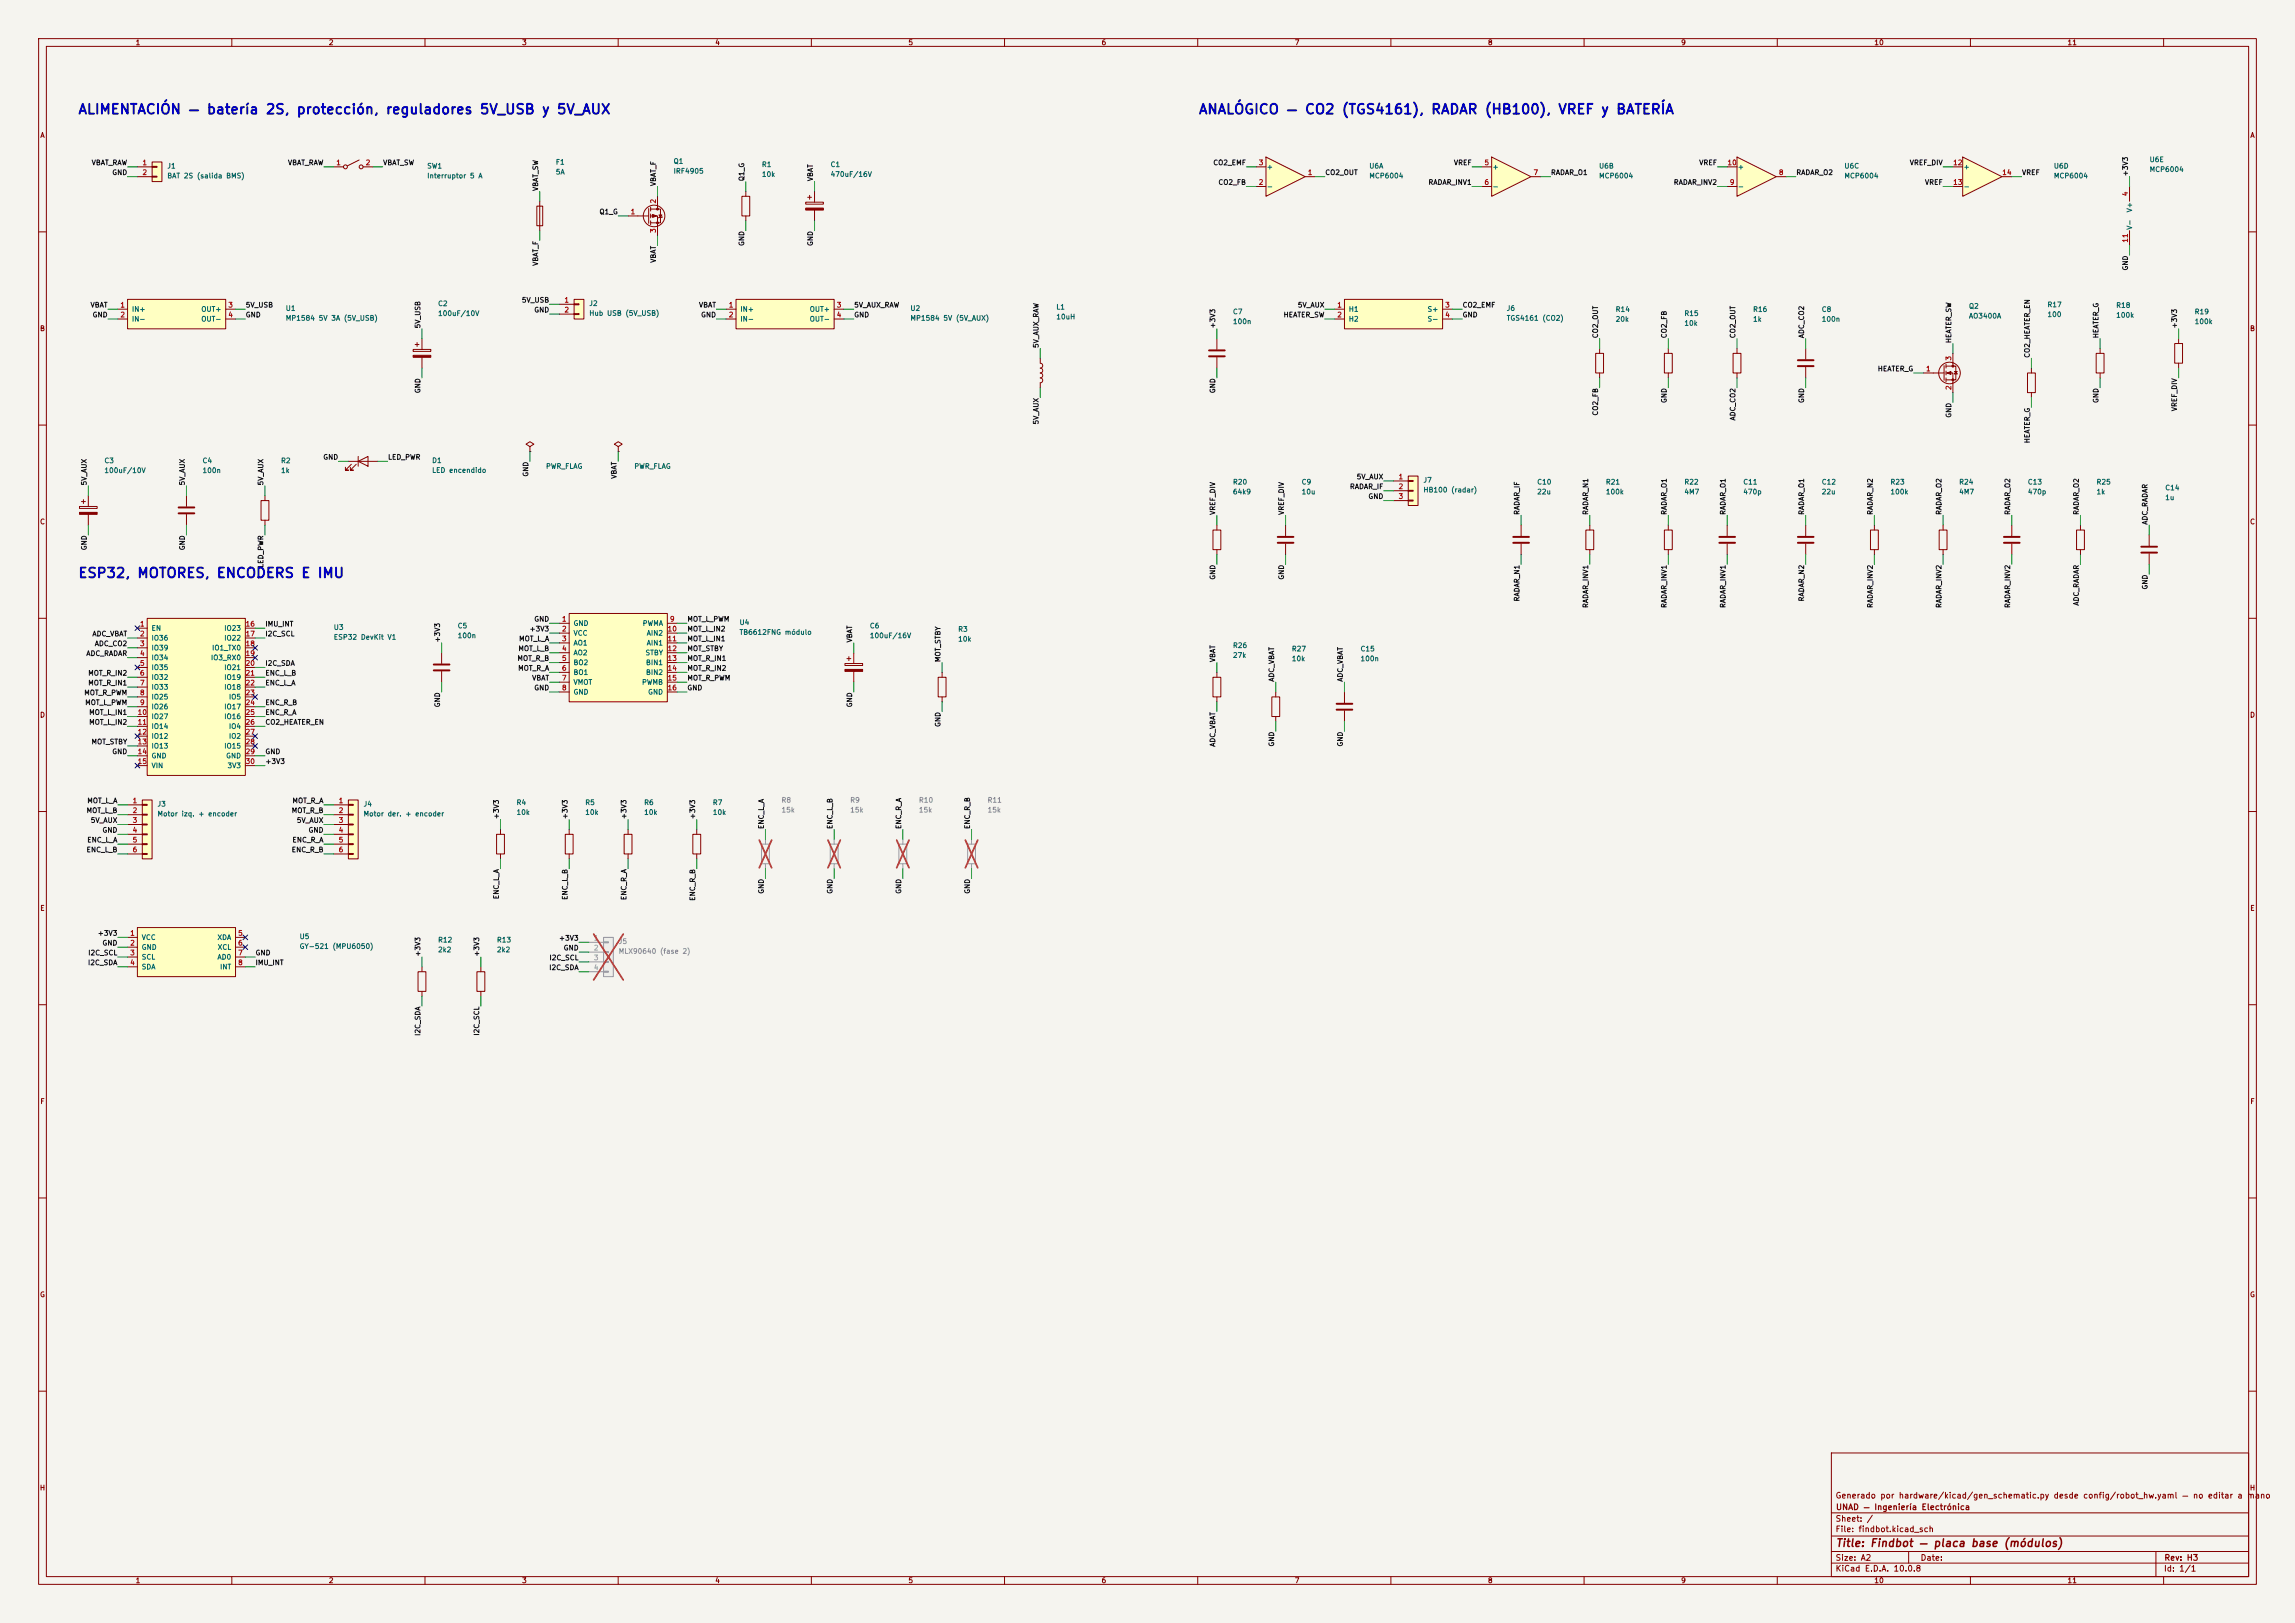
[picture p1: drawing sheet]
<svg xmlns="http://www.w3.org/2000/svg" width="594mm" height="420mm" viewBox="0 0 594 420" stroke-linecap="round" stroke-linejoin="round" font-family="sans-serif">
<defs><g id="words">
<g font-size="2.5" fill="#0000c2">
<text x="20.1" y="30.2">ALIMENTACIÓN — batería 2S, protección, reguladores 5V_USB y 5V_AUX</text>
<text x="310.1" y="30.2">ANALÓGICO — CO2 (TGS4161), RADAR (HB100), VREF y BATERÍA</text>
<text x="20.1" y="150.2">ESP32, MOTORES, ENCODERS E IMU</text>
</g>
<text font-size="2" fill="#840000" x="475" y="400.8">Title: Findbot — placa base (módulos)</text>
<g font-size="1.5" fill="#840000">
<text x="475" y="388.1">Generado por hardware/kicad/gen_schematic.py desde config/robot_hw.yaml — no editar a mano</text>
<text x="475" y="394.1">Sheet: /</text>
<text x="475.1" y="391.1">UNAD — Ingeniería Electrónica</text>
<text x="475" y="396.8">File: findbot.kicad_sch</text>
<text x="475" y="407">KiCad E.D.A. 10.0.8</text>
<text x="475" y="404.2">Size: A2</text>
<text x="497" y="404.2">Date:</text>
<text x="560" y="407">Id: 1/1</text>
<text x="560.1" y="404.2">Rev: H3</text>
</g>
<g font-size="1.3" fill="#840000">
<text x="35" y="12">1</text>
<text x="85" y="12">2</text>
<text x="135" y="12">3</text>
<text x="185" y="12">4</text>
<text x="235" y="12">5</text>
<text x="285" y="12">6</text>
<text x="335" y="12">7</text>
<text x="385" y="12">8</text>
<text x="435" y="12">9</text>
<text x="485" y="12">10</text>
<text x="535" y="12">11</text>
<text x="10.3" y="36">A</text>
<text x="582.3" y="36">A</text>
<text x="10.2" y="86">B</text>
<text x="582.2" y="86">B</text>
<text x="10.2" y="136">C</text>
<text x="582.2" y="136">C</text>
<text x="10.2" y="186">D</text>
<text x="582.2" y="186">D</text>
<text x="10.3" y="236">E</text>
<text x="582.3" y="236">E</text>
<text x="10.3" y="286">F</text>
<text x="582.3" y="286">F</text>
<text x="10.2" y="336">G</text>
<text x="582.2" y="336">G</text>
<text x="10.2" y="386">H</text>
<text x="582.2" y="386">H</text>
<text x="35" y="410">1</text>
<text x="85" y="410">2</text>
<text x="135" y="410">3</text>
<text x="185" y="410">4</text>
<text x="235" y="410">5</text>
<text x="285" y="410">6</text>
<text x="335" y="410">7</text>
<text x="385" y="410">8</text>
<text x="435" y="410">9</text>
<text x="485" y="410">10</text>
<text x="535" y="410">11</text>
</g>
<g font-size="1.3" fill="#0f0f0f">
<text x="23.6" y="43.1">VBAT_RAW</text>
<text x="28.9" y="45.6">GND</text>
<text x="74.4" y="43.1">VBAT_RAW</text>
<text x="99" y="43.1">VBAT_SW</text>
<text x="192.9" y="47" transform="rotate(-90 192.9 47)">Q1_G</text>
<text x="210.7" y="47" transform="rotate(-90 210.7 47)">VBAT</text>
<text x="313.9" y="43.1">CO2_EMF</text>
<text x="342.9" y="45.6">CO2_OUT</text>
<text x="376.2" y="43.1">VREF</text>
<text x="401.3" y="45.6">RADAR_O1</text>
<text x="439.7" y="43.1">VREF</text>
<text x="464.8" y="45.6">RADAR_O2</text>
<text x="494.2" y="43.1">VREF_DIV</text>
<text x="523.2" y="45.6">VREF</text>
<text x="551.1" y="45.7" transform="rotate(-90 551.1 45.7)">+3V3</text>
<text x="139.6" y="49.6" transform="rotate(-90 139.6 49.6)">VBAT_SW</text>
<text x="170.1" y="48.3" transform="rotate(-90 170.1 48.3)">VBAT_F</text>
<text x="315.2" y="48.1">CO2_FB</text>
<text x="369.6" y="48.1">RADAR_INV1</text>
<text x="433.1" y="48.1">RADAR_INV2</text>
<text x="498.1" y="48.1">VREF</text>
<text x="155" y="55.8">Q1_G</text>
<text x="192.9" y="63.8" transform="rotate(-90 192.9 63.8)">GND</text>
<text x="210.7" y="63.8" transform="rotate(-90 210.7 63.8)">GND</text>
<text x="139.6" y="68.9" transform="rotate(-90 139.6 68.9)">VBAT_F</text>
<text x="170.1" y="68.1" transform="rotate(-90 170.1 68.1)">VBAT</text>
<text x="551.1" y="70.1" transform="rotate(-90 551.1 70.1)">GND</text>
<text x="23.3" y="79.9">VBAT</text>
<text x="23.8" y="82.4">GND</text>
<text x="63.5" y="82.4">GND</text>
<text x="63.5" y="79.9">5V_USB</text>
<text x="134.9" y="78.6">5V_USB</text>
<text x="138.1" y="81.2">GND</text>
<text x="180.8" y="79.9">VBAT</text>
<text x="181.3" y="82.4">GND</text>
<text x="221" y="82.4">GND</text>
<text x="221" y="79.9">5V_AUX_RAW</text>
<text x="332.1" y="82.4">HEATER_SW</text>
<text x="335.8" y="79.9">5V_AUX</text>
<text x="378.4" y="82.4">GND</text>
<text x="378.4" y="79.9">CO2_EMF</text>
<text x="109.1" y="85.1" transform="rotate(-90 109.1 85.1)">5V_USB</text>
<text x="314.8" y="85.1" transform="rotate(-90 314.8 85.1)">+3V3</text>
<text x="413.9" y="87.7" transform="rotate(-90 413.9 87.7)">CO2_OUT</text>
<text x="431.7" y="87.7" transform="rotate(-90 431.7 87.7)">CO2_FB</text>
<text x="449.5" y="87.7" transform="rotate(-90 449.5 87.7)">CO2_OUT</text>
<text x="467.2" y="87.7" transform="rotate(-90 467.2 87.7)">ADC_CO2</text>
<text x="505.3" y="88.9" transform="rotate(-90 505.3 88.9)">HEATER_SW</text>
<text x="543.4" y="87.7" transform="rotate(-90 543.4 87.7)">HEATER_G</text>
<text x="563.8" y="85.1" transform="rotate(-90 563.8 85.1)">+3V3</text>
<text x="269.1" y="90.2" transform="rotate(-90 269.1 90.2)">5V_AUX_RAW</text>
<text x="525.7" y="92.7" transform="rotate(-90 525.7 92.7)">CO2_HEATER_EN</text>
<text x="109.1" y="101.9" transform="rotate(-90 109.1 101.9)">GND</text>
<text x="314.8" y="101.9" transform="rotate(-90 314.8 101.9)">GND</text>
<text x="485.9" y="96.4">HEATER_G</text>
<text x="413.9" y="107.7" transform="rotate(-90 413.9 107.7)">CO2_FB</text>
<text x="431.7" y="104.4" transform="rotate(-90 431.7 104.4)">GND</text>
<text x="467.2" y="104.4" transform="rotate(-90 467.2 104.4)">GND</text>
<text x="543.4" y="104.4" transform="rotate(-90 543.4 104.4)">GND</text>
<text x="563.8" y="106.5" transform="rotate(-90 563.8 106.5)">VREF_DIV</text>
<text x="269.1" y="110" transform="rotate(-90 269.1 110)">5V_AUX</text>
<text x="449.5" y="109" transform="rotate(-90 449.5 109)">ADC_CO2</text>
<text x="505.3" y="108.2" transform="rotate(-90 505.3 108.2)">GND</text>
<text x="83.5" y="119.3">GND</text>
<text x="100.3" y="119.3">LED_PWR</text>
<text x="525.7" y="114.8" transform="rotate(-90 525.7 114.8)">HEATER_G</text>
<text x="22.7" y="125.8" transform="rotate(-90 22.7 125.8)">5V_AUX</text>
<text x="48.1" y="125.8" transform="rotate(-90 48.1 125.8)">5V_AUX</text>
<text x="68.5" y="125.8" transform="rotate(-90 68.5 125.8)">5V_AUX</text>
<text x="137" y="123.5" transform="rotate(-90 137 123.5)">GND</text>
<text x="159.9" y="124" transform="rotate(-90 159.9 124)">VBAT</text>
<text x="351" y="124.3">5V_AUX</text>
<text x="349.3" y="126.9">RADAR_IF</text>
<text x="354" y="129.4">GND</text>
<text x="314.8" y="133.4" transform="rotate(-90 314.8 133.4)">VREF_DIV</text>
<text x="332.6" y="133.4" transform="rotate(-90 332.6 133.4)">VREF_DIV</text>
<text x="393.6" y="133.4" transform="rotate(-90 393.6 133.4)">RADAR_IF</text>
<text x="411.4" y="133.4" transform="rotate(-90 411.4 133.4)">RADAR_N1</text>
<text x="431.7" y="133.4" transform="rotate(-90 431.7 133.4)">RADAR_O1</text>
<text x="446.9" y="133.4" transform="rotate(-90 446.9 133.4)">RADAR_O1</text>
<text x="467.2" y="133.4" transform="rotate(-90 467.2 133.4)">RADAR_O1</text>
<text x="485" y="133.4" transform="rotate(-90 485 133.4)">RADAR_N2</text>
<text x="502.8" y="133.4" transform="rotate(-90 502.8 133.4)">RADAR_O2</text>
<text x="520.6" y="133.4" transform="rotate(-90 520.6 133.4)">RADAR_O2</text>
<text x="538.4" y="133.4" transform="rotate(-90 538.4 133.4)">RADAR_O2</text>
<text x="556.1" y="135.9" transform="rotate(-90 556.1 135.9)">ADC_RADAR</text>
<text x="22.7" y="142.5" transform="rotate(-90 22.7 142.5)">GND</text>
<text x="48.1" y="142.5" transform="rotate(-90 48.1 142.5)">GND</text>
<text x="68.5" y="147.1" transform="rotate(-90 68.5 147.1)">LED_PWR</text>
<text x="314.8" y="150.1" transform="rotate(-90 314.8 150.1)">GND</text>
<text x="332.6" y="150.1" transform="rotate(-90 332.6 150.1)">GND</text>
<text x="393.6" y="155.8" transform="rotate(-90 393.6 155.8)">RADAR_N1</text>
<text x="467.2" y="155.8" transform="rotate(-90 467.2 155.8)">RADAR_N2</text>
<text x="556.1" y="152.7" transform="rotate(-90 556.1 152.7)">GND</text>
<text x="138.1" y="161.2">GND</text>
<text x="177.8" y="161.2">MOT_L_PWM</text>
<text x="411.4" y="157.5" transform="rotate(-90 411.4 157.5)">RADAR_INV1</text>
<text x="431.7" y="157.5" transform="rotate(-90 431.7 157.5)">RADAR_INV1</text>
<text x="446.9" y="157.5" transform="rotate(-90 446.9 157.5)">RADAR_INV1</text>
<text x="485" y="157.5" transform="rotate(-90 485 157.5)">RADAR_INV2</text>
<text x="502.8" y="157.5" transform="rotate(-90 502.8 157.5)">RADAR_INV2</text>
<text x="520.6" y="157.5" transform="rotate(-90 520.6 157.5)">RADAR_INV2</text>
<text x="538.4" y="156.9" transform="rotate(-90 538.4 156.9)">ADC_RADAR</text>
<text x="23.8" y="165">ADC_VBAT</text>
<text x="24.4" y="167.5">ADC_CO2</text>
<text x="68.6" y="162.4">IMU_INT</text>
<text x="68.6" y="165">I2C_SCL</text>
<text x="114.2" y="166.4" transform="rotate(-90 114.2 166.4)">+3V3</text>
<text x="134.2" y="166.2">MOT_L_A</text>
<text x="136.9" y="163.7">+3V3</text>
<text x="177.8" y="163.7">MOT_L_IN2</text>
<text x="177.8" y="166.2">MOT_L_IN1</text>
<text x="220.9" y="166.4" transform="rotate(-90 220.9 166.4)">VBAT</text>
<text x="22.2" y="170.1">ADC_RADAR</text>
<text x="68.6" y="172.6">I2C_SDA</text>
<text x="133.8" y="171.3">MOT_R_B</text>
<text x="134" y="173.9">MOT_R_A</text>
<text x="134" y="168.8">MOT_L_B</text>
<text x="177.8" y="173.9">MOT_R_IN2</text>
<text x="177.8" y="168.8">MOT_STBY</text>
<text x="177.8" y="171.3">MOT_R_IN1</text>
<text x="243.7" y="171.5" transform="rotate(-90 243.7 171.5)">MOT_STBY</text>
<text x="314.8" y="171.5" transform="rotate(-90 314.8 171.5)">VBAT</text>
<text x="22.7" y="175.1">MOT_R_IN2</text>
<text x="22.7" y="177.7">MOT_R_IN1</text>
<text x="68.6" y="175.1">ENC_L_B</text>
<text x="68.6" y="177.7">ENC_L_A</text>
<text x="137.6" y="176.4">VBAT</text>
<text x="138.1" y="178.9">GND</text>
<text x="177.8" y="176.4">MOT_R_PWM</text>
<text x="177.8" y="178.9">GND</text>
<text x="330.1" y="176.6" transform="rotate(-90 330.1 176.6)">ADC_VBAT</text>
<text x="347.9" y="176.6" transform="rotate(-90 347.9 176.6)">ADC_VBAT</text>
<text x="21.7" y="180.2">MOT_R_PWM</text>
<text x="21.9" y="182.8">MOT_L_PWM</text>
<text x="22.9" y="185.3">MOT_L_IN1</text>
<text x="68.6" y="185.3">ENC_R_A</text>
<text x="68.6" y="182.8">ENC_R_B</text>
<text x="114.2" y="183.2" transform="rotate(-90 114.2 183.2)">GND</text>
<text x="220.9" y="183.2" transform="rotate(-90 220.9 183.2)">GND</text>
<text x="22.9" y="187.8">MOT_L_IN2</text>
<text x="68.6" y="187.8">CO2_HEATER_EN</text>
<text x="243.7" y="188.2" transform="rotate(-90 243.7 188.2)">GND</text>
<text x="23.5" y="192.9">MOT_STBY</text>
<text x="28.9" y="195.5">GND</text>
<text x="68.6" y="195.5">GND</text>
<text x="68.6" y="198">+3V3</text>
<text x="314.8" y="193.4" transform="rotate(-90 314.8 193.4)">ADC_VBAT</text>
<text x="330.1" y="193.3" transform="rotate(-90 330.1 193.3)">GND</text>
<text x="347.9" y="193.3" transform="rotate(-90 347.9 193.3)">GND</text>
<text x="22.5" y="208.2">MOT_L_A</text>
<text x="75.5" y="208.2">MOT_R_A</text>
<text x="22.3" y="210.7">MOT_L_B</text>
<text x="23.4" y="213.2">5V_AUX</text>
<text x="26.4" y="215.8">GND</text>
<text x="75.4" y="210.7">MOT_R_B</text>
<text x="76.7" y="213.2">5V_AUX</text>
<text x="79.7" y="215.8">GND</text>
<text x="129.4" y="212.1" transform="rotate(-90 129.4 212.1)">+3V3</text>
<text x="147.2" y="212.1" transform="rotate(-90 147.2 212.1)">+3V3</text>
<text x="162.4" y="212.1" transform="rotate(-90 162.4 212.1)">+3V3</text>
<text x="180.2" y="212.1" transform="rotate(-90 180.2 212.1)">+3V3</text>
<text x="198" y="214.7" transform="rotate(-90 198 214.7)">ENC_L_A</text>
<text x="215.8" y="214.7" transform="rotate(-90 215.8 214.7)">ENC_L_B</text>
<text x="233.6" y="214.7" transform="rotate(-90 233.6 214.7)">ENC_R_A</text>
<text x="251.3" y="214.7" transform="rotate(-90 251.3 214.7)">ENC_R_B</text>
<text x="22.3" y="220.9">ENC_L_B</text>
<text x="22.5" y="218.3">ENC_L_A</text>
<text x="75.4" y="220.9">ENC_R_B</text>
<text x="75.5" y="218.3">ENC_R_A</text>
<text x="129.4" y="232.8" transform="rotate(-90 129.4 232.8)">ENC_L_A</text>
<text x="147.2" y="233" transform="rotate(-90 147.2 233)">ENC_L_B</text>
<text x="162.4" y="233.1" transform="rotate(-90 162.4 233.1)">ENC_R_A</text>
<text x="180.2" y="233.2" transform="rotate(-90 180.2 233.2)">ENC_R_B</text>
<text x="198" y="231.4" transform="rotate(-90 198 231.4)">GND</text>
<text x="215.8" y="231.4" transform="rotate(-90 215.8 231.4)">GND</text>
<text x="233.6" y="231.4" transform="rotate(-90 233.6 231.4)">GND</text>
<text x="251.3" y="231.4" transform="rotate(-90 251.3 231.4)">GND</text>
<text x="25.2" y="242.4">+3V3</text>
<text x="26.4" y="245">GND</text>
<text x="144.6" y="243.7">+3V3</text>
<text x="22.6" y="250.1">I2C_SDA</text>
<text x="22.7" y="247.5">I2C_SCL</text>
<text x="66" y="247.5">GND</text>
<text x="66" y="250.1">IMU_INT</text>
<text x="109.1" y="247.7" transform="rotate(-90 109.1 247.7)">+3V3</text>
<text x="124.3" y="247.7" transform="rotate(-90 124.3 247.7)">+3V3</text>
<text x="142" y="251.3">I2C_SDA</text>
<text x="142.1" y="248.8">I2C_SCL</text>
<text x="145.8" y="246.3">GND</text>
<text x="109.1" y="268.2" transform="rotate(-90 109.1 268.2)">I2C_SDA</text>
<text x="124.3" y="268.1" transform="rotate(-90 124.3 268.1)">I2C_SCL</text>
</g>
<g font-size="1.3" fill="#a90000">
<text x="36.7" y="43">1</text>
<text x="36.7" y="45.6">2</text>
<text x="86.9" y="43">1</text>
<text x="94.5" y="43">2</text>
<text x="325.7" y="43">3</text>
<text x="338.4" y="45.6">1</text>
<text x="384.1" y="43">5</text>
<text x="396.8" y="45.6">7</text>
<text x="447" y="43">10</text>
<text x="460.3" y="45.6">8</text>
<text x="505.4" y="43">12</text>
<text x="518.1" y="45.6">14</text>
<text x="170" y="52.8" transform="rotate(-90 170 52.8)">2</text>
<text x="325.7" y="48.1">2</text>
<text x="384.1" y="48.1">6</text>
<text x="447.6" y="48.1">9</text>
<text x="505.4" y="48.1">13</text>
<text x="551" y="50.9" transform="rotate(-90 551 50.9)">4</text>
<text x="163.1" y="55.7">1</text>
<text x="170" y="60.4" transform="rotate(-90 170 60.4)">3</text>
<text x="551" y="62.9" transform="rotate(-90 551 62.9)">11</text>
<text x="31" y="79.9">1</text>
<text x="31" y="82.4">2</text>
<text x="59" y="79.9">3</text>
<text x="59" y="82.4">4</text>
<text x="146" y="78.6">1</text>
<text x="146" y="81.1">2</text>
<text x="188.5" y="79.9">1</text>
<text x="188.5" y="82.4">2</text>
<text x="216.4" y="79.9">3</text>
<text x="216.4" y="82.4">4</text>
<text x="346" y="79.9">1</text>
<text x="346" y="82.4">2</text>
<text x="373.9" y="79.9">3</text>
<text x="373.9" y="82.4">4</text>
<text x="505.3" y="93.4" transform="rotate(-90 505.3 93.4)">3</text>
<text x="498.4" y="96.4">1</text>
<text x="505.3" y="101.1" transform="rotate(-90 505.3 101.1)">2</text>
<text x="361.9" y="124.3">1</text>
<text x="361.9" y="126.9">2</text>
<text x="361.9" y="129.4">3</text>
<text x="145.3" y="161.2">1</text>
<text x="173.3" y="161.2">9</text>
<text x="36.1" y="162.4">1</text>
<text x="36.1" y="165">2</text>
<text x="36.1" y="167.5">3</text>
<text x="63.4" y="162.4">16</text>
<text x="63.4" y="165">17</text>
<text x="63.4" y="167.5">18</text>
<text x="145.3" y="163.7">2</text>
<text x="145.3" y="166.2">3</text>
<text x="172.7" y="163.7">10</text>
<text x="172.7" y="166.2">11</text>
<text x="36.1" y="170">4</text>
<text x="36.1" y="172.6">5</text>
<text x="63.4" y="170">19</text>
<text x="63.4" y="172.6">20</text>
<text x="145.3" y="168.8">4</text>
<text x="145.3" y="171.3">5</text>
<text x="145.3" y="173.9">6</text>
<text x="172.7" y="168.8">12</text>
<text x="172.7" y="171.3">13</text>
<text x="172.7" y="173.9">14</text>
<text x="36.1" y="175.1">6</text>
<text x="36.1" y="177.7">7</text>
<text x="63.4" y="175.1">21</text>
<text x="63.4" y="177.7">22</text>
<text x="145.3" y="176.4">7</text>
<text x="145.3" y="178.9">8</text>
<text x="172.7" y="176.4">15</text>
<text x="172.7" y="178.9">16</text>
<text x="35.5" y="185.3">10</text>
<text x="36.1" y="180.2">8</text>
<text x="36.1" y="182.7">9</text>
<text x="63.4" y="180.2">23</text>
<text x="63.4" y="182.7">24</text>
<text x="63.4" y="185.3">25</text>
<text x="35.5" y="187.8">11</text>
<text x="35.5" y="190.4">12</text>
<text x="63.4" y="187.8">26</text>
<text x="63.4" y="190.4">27</text>
<text x="35.5" y="192.9">13</text>
<text x="35.5" y="195.4">14</text>
<text x="35.5" y="198">15</text>
<text x="63.4" y="192.9">28</text>
<text x="63.4" y="195.4">29</text>
<text x="63.4" y="198">30</text>
<text x="34.2" y="208.1">1</text>
<text x="87.5" y="208.1">1</text>
<text x="34.2" y="210.7">2</text>
<text x="34.2" y="213.2">3</text>
<text x="34.2" y="215.8">4</text>
<text x="87.5" y="210.7">2</text>
<text x="87.5" y="213.2">3</text>
<text x="87.5" y="215.8">4</text>
<text x="34.2" y="218.3">5</text>
<text x="34.2" y="220.8">6</text>
<text x="87.5" y="218.3">5</text>
<text x="87.5" y="220.8">6</text>
<text x="33.6" y="242.4">1</text>
<text x="33.6" y="245">2</text>
<text x="61.5" y="242.4">5</text>
<text x="61.5" y="245">6</text>
<text x="33.6" y="247.5">3</text>
<text x="33.6" y="250.1">4</text>
<text x="61.5" y="247.5">7</text>
<text x="61.5" y="250.1">8</text>
</g>
<g font-size="1.3" fill="#006464">
<text x="43.2" y="43.9">J1</text>
<text x="43.2" y="46.5">BAT 2S (salida BMS)</text>
<text x="110.4" y="43.9">SW1</text>
<text x="110.4" y="46.5">Interruptor 5 A</text>
<text x="143.7" y="42.9">F1</text>
<text x="143.7" y="45.5">5A</text>
<text x="174.2" y="42.7">Q1</text>
<text x="174.2" y="45.2">IRF4905</text>
<text x="197.1" y="43.5">R1</text>
<text x="197.1" y="46.1">10k</text>
<text x="214.8" y="43.5">C1</text>
<text x="214.8" y="46.1">470uF/16V</text>
<text x="327.8" y="44.1">+</text>
<text x="354.3" y="43.9">U6A</text>
<text x="354.3" y="46.5">MCP6004</text>
<text x="386.2" y="44.1">+</text>
<text x="413.7" y="43.9">U6B</text>
<text x="413.7" y="46.5">MCP6004</text>
<text x="449.7" y="44.1">+</text>
<text x="477.2" y="43.9">U6C</text>
<text x="477.2" y="46.5">MCP6004</text>
<text x="508.1" y="44.1">+</text>
<text x="531.5" y="43.9">U6D</text>
<text x="531.5" y="46.5">MCP6004</text>
<text x="556.2" y="42.3">U6E</text>
<text x="556.2" y="44.8">MCP6004</text>
<text x="327.8" y="49.2">-</text>
<text x="386.2" y="49.2">-</text>
<text x="449.7" y="49.2">-</text>
<text x="508.1" y="49.2">-</text>
<text x="552.1" y="59.6" transform="rotate(-90 552.1 59.6)">V-</text>
<text x="552.1" y="55.1" transform="rotate(-90 552.1 55.1)">V+</text>
<text x="34" y="81">IN+</text>
<text x="34" y="83.5">IN-</text>
<text x="52" y="81">OUT+</text>
<text x="52" y="83.5">OUT-</text>
<text x="73.8" y="80.7">U1</text>
<text x="73.8" y="83.3">MP1584 5V 3A (5V_USB)</text>
<text x="113.2" y="79.5">C2</text>
<text x="113.2" y="82.1">100uF/10V</text>
<text x="152.4" y="79.5">J2</text>
<text x="152.4" y="82">Hub USB (5V_USB)</text>
<text x="191.5" y="81">IN+</text>
<text x="191.5" y="83.5">IN-</text>
<text x="209.5" y="81">OUT+</text>
<text x="209.5" y="83.5">OUT-</text>
<text x="235.5" y="80.7">U2</text>
<text x="235.5" y="83.3">MP1584 5V (5V_AUX)</text>
<text x="273.3" y="80.4">L1</text>
<text x="273.3" y="82.9">10uH</text>
<text x="319" y="81.6">C7</text>
<text x="349" y="81">H1</text>
<text x="349" y="83.5">H2</text>
<text x="369.4" y="81">S+</text>
<text x="369.4" y="83.5">S-</text>
<text x="389.8" y="80.7">J6</text>
<text x="389.8" y="83.3">TGS4161 (CO2)</text>
<text x="418" y="81">R14</text>
<text x="418" y="83.6">20k</text>
<text x="435.8" y="82.1">R15</text>
<text x="453.6" y="81">R16</text>
<text x="453.6" y="83.6">1k</text>
<text x="471.4" y="81">C8</text>
<text x="471.4" y="83.6">100n</text>
<text x="509.5" y="80.2">Q2</text>
<text x="509.5" y="82.7">AO3400A</text>
<text x="529.8" y="79.8">R17</text>
<text x="529.8" y="82.3">100</text>
<text x="547.6" y="80">R18</text>
<text x="547.6" y="82.5">100k</text>
<text x="567.9" y="81.6">R19</text>
<text x="319" y="84.2">100n</text>
<text x="435.8" y="84.6">10k</text>
<text x="567.9" y="84.2">100k</text>
<text x="26.9" y="120.2">C3</text>
<text x="26.9" y="122.7">100uF/10V</text>
<text x="52.3" y="120.2">C4</text>
<text x="52.3" y="122.7">100n</text>
<text x="72.6" y="120.2">R2</text>
<text x="72.6" y="122.7">1k</text>
<text x="111.7" y="120.1">D1</text>
<text x="111.7" y="122.7">LED encendido</text>
<text x="141.2" y="121.6">PWR_FLAG</text>
<text x="164" y="121.6">PWR_FLAG</text>
<text x="319" y="125.7">R20</text>
<text x="336.8" y="125.7">C9</text>
<text x="368.3" y="125.2">J7</text>
<text x="397.7" y="125.7">C10</text>
<text x="415.5" y="125.7">R21</text>
<text x="435.8" y="125.7">R22</text>
<text x="451.1" y="125.7">C11</text>
<text x="471.4" y="125.7">C12</text>
<text x="489.2" y="125.7">R23</text>
<text x="506.9" y="125.7">R24</text>
<text x="524.7" y="125.7">C13</text>
<text x="542.5" y="125.7">R25</text>
<text x="319" y="128.2">64k9</text>
<text x="336.8" y="128.2">10u</text>
<text x="368.3" y="127.7">HB100 (radar)</text>
<text x="397.7" y="128.2">22u</text>
<text x="415.5" y="128.2">100k</text>
<text x="435.8" y="128.2">4M7</text>
<text x="451.1" y="128.2">470p</text>
<text x="471.4" y="128.2">22u</text>
<text x="489.2" y="128.2">100k</text>
<text x="506.9" y="128.2">4M7</text>
<text x="524.7" y="128.2">470p</text>
<text x="542.5" y="128.2">1k</text>
<text x="560.3" y="127.2">C14</text>
<text x="560.3" y="129.7">1u</text>
<text x="39.1" y="163.5">EN</text>
<text x="39.1" y="166.1">IO36</text>
<text x="57.9" y="163.5">IO23</text>
<text x="57.9" y="166.1">IO22</text>
<text x="86.3" y="163.3">U3</text>
<text x="86.3" y="165.8">ESP32 DevKit V1</text>
<text x="118.3" y="162.9">C5</text>
<text x="118.3" y="165.4">100n</text>
<text x="148.3" y="162.3">GND</text>
<text x="148.3" y="164.8">VCC</text>
<text x="148.3" y="167.3">AO1</text>
<text x="166.2" y="162.3">PWMA</text>
<text x="167.2" y="164.8">AIN2</text>
<text x="167.2" y="167.3">AIN1</text>
<text x="191.3" y="162">U4</text>
<text x="191.3" y="164.6">TB6612FNG módulo</text>
<text x="225" y="162.9">C6</text>
<text x="225" y="165.4">100uF/16V</text>
<text x="247.9" y="163.8">R3</text>
<text x="247.9" y="166.3">10k</text>
<text x="319" y="168">R26</text>
<text x="39.1" y="168.6">IO39</text>
<text x="39.1" y="171.1">IO34</text>
<text x="39.1" y="173.7">IO35</text>
<text x="54.5" y="171.1">IO3_RX0</text>
<text x="54.8" y="168.6">IO1_TX0</text>
<text x="57.9" y="173.7">IO21</text>
<text x="148.3" y="169.9">AO2</text>
<text x="148.3" y="172.4">BO2</text>
<text x="166.9" y="169.9">STBY</text>
<text x="167.1" y="172.4">BIN1</text>
<text x="319" y="170.5">27k</text>
<text x="334.2" y="168.9">R27</text>
<text x="334.2" y="171.4">10k</text>
<text x="352" y="168.9">C15</text>
<text x="352" y="171.4">100n</text>
<text x="39.1" y="176.2">IO32</text>
<text x="39.1" y="178.8">IO33</text>
<text x="57.9" y="176.2">IO19</text>
<text x="57.9" y="178.8">IO18</text>
<text x="148.3" y="175">BO1</text>
<text x="148.3" y="177.5">VMOT</text>
<text x="166" y="177.5">PWMB</text>
<text x="167.1" y="175">BIN2</text>
<text x="39.1" y="181.3">IO25</text>
<text x="39.1" y="183.8">IO26</text>
<text x="57.9" y="183.8">IO17</text>
<text x="59.1" y="181.3">IO5</text>
<text x="148.3" y="180">GND</text>
<text x="167.6" y="180">GND</text>
<text x="39.1" y="186.4">IO27</text>
<text x="39.1" y="188.9">IO14</text>
<text x="39.1" y="191.5">IO12</text>
<text x="57.9" y="186.4">IO16</text>
<text x="59.1" y="188.9">IO4</text>
<text x="59.1" y="191.5">IO2</text>
<text x="39.1" y="194">IO13</text>
<text x="39.1" y="196.5">GND</text>
<text x="57.9" y="194">IO15</text>
<text x="58.4" y="196.5">GND</text>
<text x="39.1" y="199.1">VIN</text>
<text x="58.7" y="199.1">3V3</text>
<text x="40.6" y="209">J3</text>
<text x="94" y="209">J4</text>
<text x="133.6" y="208.6">R4</text>
<text x="151.3" y="208.6">R5</text>
<text x="166.6" y="208.6">R6</text>
<text x="184.4" y="208.6">R7</text>
<text x="40.6" y="211.6">Motor izq. + encoder</text>
<text x="94" y="211.6">Motor der. + encoder</text>
<text x="133.6" y="211.2">10k</text>
<text x="151.3" y="211.2">10k</text>
<text x="166.6" y="211.2">10k</text>
<text x="184.4" y="211.2">10k</text>
<text x="36.5" y="243.5">VCC</text>
<text x="56.1" y="243.5">XDA</text>
<text x="77.4" y="243.3">U5</text>
<text x="77.4" y="245.8">GY-521 (MPU6050)</text>
<text x="113.2" y="244.2">R12</text>
<text x="128.5" y="244.2">R13</text>
<text x="36.5" y="246.1">GND</text>
<text x="36.5" y="248.6">SCL</text>
<text x="36.5" y="251.2">SDA</text>
<text x="56.1" y="248.6">AD0</text>
<text x="56.2" y="246.1">XCL</text>
<text x="56.8" y="251.2">INT</text>
<text x="113.2" y="246.7">2k2</text>
<text x="128.5" y="246.7">2k2</text>
</g>
<g font-size="1.3" fill="#939391">
<text x="202.1" y="208">R8</text>
<text x="219.9" y="208">R9</text>
<text x="237.7" y="208">R10</text>
<text x="255.5" y="208">R11</text>
<text x="202.1" y="210.6">15k</text>
<text x="219.9" y="210.6">15k</text>
<text x="237.7" y="210.6">15k</text>
<text x="255.5" y="210.6">15k</text>
<text x="160" y="244.6">J5</text>
<text x="160" y="247.1">MLX90640 (fase 2)</text>
</g>
<g font-size="1.3" fill="#a5a4a2">
<text x="153.6" y="243.7">1</text>
<text x="153.6" y="246.2">2</text>
<text x="153.6" y="248.8">3</text>
<text x="153.6" y="251.3">4</text>
</g>
</g></defs>
<path d="M0 0h594v420h-594z" fill="#f5f4ef" stroke="#f5f4ef" stroke-width=".26"/>
<g fill="none" stroke="#840000" stroke-width=".26">
<path d="M10 10h574v400h-574zM12 12h570v396h-570zM60 10v2M110 10v2M160 10v2M210 10v2M260 10v2M310 10v2M360 10v2M410 10v2M460 10v2M510 10v2"/>
<path d="M560 10v2M10 60h2M582 60h2M106.9 90.4h4.6v.5h-4.6zM107.4 89.2h1.1M107.9 88.6v1.1M109.2 87.6v2.8M109.2 92.5v2.8M10 110h2M582 110h2M484.1 137.2h2.1v5h-2.1zM485.1 135.9v1.3"/>
<path d="M501.9 137.2h2v5h-2zM502.9 135.9v1.3M485.1 142.2v1.3M502.9 142.2v1.3M10 160h2M582 160h2M10 210h2M582 210h2M108.2 251.5h2v5h-2zM109.2 250.2v1.3M109.2 256.5v1.3M10 260h2"/>
<path d="M582 260h2M10 310h2M582 310h2M10 360h2M474 376h108v32h-108zM582 360h2M474 397.5h108M474 391.5h108M60 408v2M110 408v2M160 408v2M210 408v2"/>
<path d="M260 408v2M310 408v2M360 408v2M410 408v2M460 408v2M474 404.5h108M474 401.5h108M494 401.5v3M510 408v2M558 401.5v6.5M560 408v2"/>
</g>
<path d="M106.9 91.9h4.6v.6h-4.6z" fill="#840000" stroke="#840000" stroke-width=".26"/>
<path d="M35.6 240h25.4v12.7h-25.4z" fill="#ffffc2"/>
<path d="M33 242.6h2.6M33 245.1h2.6M33 247.7h2.6M33 250.2h2.6M35.6 240h25.4v12.7h-25.4zM61 242.6h2.5M61 245.1h2.5M61 247.7h2.5M61 250.2h2.5M123.4 251.5h2.1v5h-2.1zM124.5 250.2v1.3M124.5 256.5v1.3" fill="none" stroke="#840000" stroke-width=".26"/>
<path d="M156.2 242.6h2.5v10.1h-2.5z" fill="#ebeae8"/>
<path d="M152.4 243.8h3.8M152.4 246.4h3.8M152.4 248.9h3.8M152.4 251.5h3.8M156.2 242.6h2.5v10.1h-2.5zM156.2 243.7h1.3v.3h-1.3zM156.2 246.3h1.3v.2h-1.3zM156.2 248.8h1.3v.2h-1.3zM156.2 251.3h1.3v.3h-1.3z" fill="none" stroke="#9c9b98" stroke-width=".26"/>
<path d="M153.6 241.7l7.7 11.9M161.3 241.7l-7.7 11.9" fill="none" stroke="#e12e31" stroke-width=".46"/>
<path d="M128.5 215.9h2.1v5.1h-2.1zM129.5 214.6v1.3M129.5 221v1.3" fill="none" stroke="#840000" stroke-width=".26"/>
<path d="M90.2 207h2.5v15.3h-2.5z" fill="#ffffc2"/>
<g fill="none" stroke="#840000" stroke-width=".26">
<path d="M86.4 208.3h3.8M86.4 210.8h3.8M86.4 213.4h3.8M86.4 215.9h3.8M86.4 218.4h3.8M90.2 207h2.5v15.3h-2.5zM90.2 208.2h1.2v.2h-1.2zM90.2 210.7h1.2v.2h-1.2zM90.2 213.2h1.2v.3h-1.2zM90.2 215.8h1.2v.2h-1.2zM90.2 218.3h1.2v.3h-1.2zM86.4 221h3.8"/>
<path d="M90.2 220.9h1.2v.2h-1.2z"/>
</g>
<path d="M38.1 160h25.4v40.7h-25.4z" fill="#ffffc2"/>
<g fill="none" stroke="#840000" stroke-width=".26">
<path d="M35.6 162.6h2.5M35.6 165.1h2.5M35.6 167.6h2.5M35.6 170.2h2.5M35.6 172.7h2.5M35.6 175.3h2.5M35.6 177.8h2.5M38.1 160h25.4v40.7h-25.4zM63.5 162.6h2.5M63.5 165.1h2.5M63.5 167.6h2.5M63.5 170.2h2.5"/>
<path d="M63.5 172.7h2.5M63.5 175.3h2.5M63.5 177.8h2.5M35.6 180.3h2.5M35.6 182.9h2.5M35.6 185.4h2.5M35.6 188h2.5M35.6 190.5h2.5M35.6 193h2.5M35.6 195.6h2.5M35.6 198.1h2.5M63.5 180.3h2.5"/>
<path d="M63.5 182.9h2.5M63.5 185.4h2.5M63.5 188h2.5M63.5 190.5h2.5M63.5 193h2.5M63.5 195.6h2.5M63.5 198.1h2.5"/>
</g>
<path d="M36.8 207h2.6v15.3h-2.6z" fill="#ffffc2"/>
<g fill="none" stroke="#840000" stroke-width=".26">
<path d="M90.2 119.4h7.6M92.7 119.4l2.5-1.3v2.6zM92.7 118.1v2.6M20.6 131.1h4.5v.5h-4.5zM21.1 129.8h1M21.6 129.3v1M22.9 128.3v2.8M22.9 133.1v2.8M48.3 128.3v2.8M48.3 133.1v2.8M67.6 129.5h2v5.1h-2zM68.6 128.3v1.2"/>
<path d="M68.6 134.6v1.3M90.9 120.1l-1.5 1.6h.8h-.8v-.8M92.2 120.1l-1.5 1.6h.7h-.7v-.8M520.7 135.9v2.8M520.7 140.7v2.8M33 208.3h3.8M33 210.8h3.8M33 213.4h3.8M33 215.9h3.8M33 218.4h3.8M36.8 207h2.6v15.3h-2.6zM36.8 208.2h1.3v.2h-1.3z"/>
<path d="M36.8 210.7h1.3v.2h-1.3zM36.8 213.2h1.3v.3h-1.3zM36.8 215.8h1.3v.2h-1.3zM36.8 218.3h1.3v.3h-1.3zM33 221h3.8M36.8 220.9h1.3v.2h-1.3z"/>
</g>
<path d="M46.2 131.3h4.1M46.2 132.8h4.1M518.7 138.9h4M518.7 140.5h4" fill="none" stroke="#840000" stroke-width=".51"/>
<path d="M20.6 132.6h4.5v.5h-4.5z" fill="#840000" stroke="#840000" stroke-width=".26"/>
<path d="M33 77.5h25.4v7.6h-25.4z" fill="#ffffc2"/>
<g fill="none" stroke="#840000" stroke-width=".26">
<path d="M86.4 43.2h2.5M93 41.4l-3.1 1.5M94 43.2h2.5M33 77.5h25.4v7.6h-25.4zM30.5 80h2.5M30.5 82.6h2.5M58.4 80h2.6M58.4 82.6h2.6"/>
<circle cx="89.4" cy="43.2" r=".51"/>
<circle cx="93.5" cy="43.2" r=".51"/>
</g>
<path d="M39.4 41.9h2.5v5.1h-2.5z" fill="#ffffc2"/>
<g fill="none" stroke="#840000" stroke-width=".26">
<path d="M35.6 43.2h3.8M35.6 45.7h3.8M39.4 41.9h2.5v5.1h-2.5zM39.4 43.1h1.2v.2h-1.2zM39.4 45.6h1.2v.2h-1.2zM218.7 171.7h4.6v.5h-4.6zM219.2 170.4h1M219.7 169.9v1M221 168.9v2.8M221 173.7v2.8M242.8 175.3h2.1v5h-2.1zM243.8 174v1.3"/>
<path d="M243.8 180.3v1.3M146.3 215.9h2v5.1h-2zM147.3 214.6v1.3M161.5 215.9h2.1v5.1h-2.1zM162.6 214.6v1.3M179.3 215.9h2.1v5.1h-2.1zM180.3 214.6v1.3M147.3 221v1.3M162.6 221v1.3M180.3 221v1.3"/>
</g>
<path d="M197.1 218.4h2v5.1h-2zM198.1 217.2v1.2M214.9 218.4h2v5.1h-2zM215.9 217.2v1.2M232.7 218.4h2v5.1h-2zM233.7 217.2v1.2M250.4 218.4h2.1v5.1h-2.1zM251.5 217.2v1.2M198.1 223.5v1.3M215.9 223.5v1.3M233.7 223.5v1.3M251.5 223.5v1.3" fill="none" stroke="#9c9b98" stroke-width=".26"/>
<path d="M196.5 217.4l3.2 7.2M199.7 217.4l-3.2 7.2M214.3 217.4l3.2 7.2M217.5 217.4l-3.2 7.2M232.1 217.4l3.2 7.2M235.3 217.4l-3.2 7.2M249.9 217.4l3.2 7.2M253.1 217.4l-3.2 7.2" fill="none" stroke="#e12e31" stroke-width=".46"/>
<path d="M218.7 173.2h4.6v.5h-4.6z" fill="#840000" stroke="#840000" stroke-width=".26"/>
<path d="M147.3 158.8h25.4v22.8h-25.4z" fill="#ffffc2"/>
<g fill="none" stroke="#840000" stroke-width=".26">
<path d="M413 91.4h2v5.1h-2zM414 90.2v1.2M414 96.5v1.3M430.8 91.4h2v5.1h-2zM431.8 90.2v1.2M431.8 96.5v1.3M448.6 91.4h2v5.1h-2zM449.6 90.2v1.2M449.6 96.5v1.3M467.4 90.2v2.8M467.4 95v2.8M313.9 137.2h2.1v5h-2.1z"/>
<path d="M315 135.9v1.3M393.7 135.9v2.8M410.5 137.2h2v5h-2zM411.5 135.9v1.3M430.8 137.2h2v5h-2zM431.8 135.9v1.3M447 135.9v2.8M467.4 135.9v2.8M147.3 158.8h25.4v22.8h-25.4zM315 142.2v1.3M393.7 140.7v2.8M411.5 142.2v1.3"/>
<path d="M431.8 142.2v1.3M447 140.7v2.8M467.4 140.7v2.8M144.8 161.3h2.5M144.8 163.8h2.5M144.8 166.4h2.5M144.8 168.9h2.5M144.8 171.5h2.5M144.8 174h2.5M144.8 176.5h2.5M144.8 179.1h2.5M172.7 161.3h2.6"/>
<path d="M172.7 163.8h2.6M172.7 166.4h2.6M172.7 168.9h2.6M172.7 171.5h2.6M172.7 174h2.6M172.7 176.5h2.6M172.7 179.1h2.6M313.9 175.3h2.1v5h-2.1zM315 174v1.3M330.2 179.1v1.2M348 179.1v2.8M315 180.3v1.3"/>
<path d="M329.2 180.3h2v5.1h-2zM330.2 185.4v1.3M348 183.9v2.8"/>
</g>
<path d="M465.3 93.2h4.1M465.3 94.7h4.1M391.7 138.9h4M445 138.9h4.1M465.3 138.9h4.1M391.7 140.5h4M445 140.5h4.1M465.3 140.5h4.1M345.9 182.1h4.1M345.9 183.6h4.1" fill="none" stroke="#840000" stroke-width=".51"/>
<path d="M364.5 123.2h2.5v7.6h-2.5z" fill="#ffffc2"/>
<path d="M332.7 135.9v2.8M360.7 124.5h3.8M360.7 127h3.8M360.7 129.5h3.8M364.5 123.2h2.5v7.6h-2.5zM364.5 124.3h1.3v.3h-1.3zM364.5 126.9h1.3v.2h-1.3zM364.5 129.4h1.3v.3h-1.3zM332.7 140.7v2.8M114.3 168.9v2.8M114.3 173.7v2.8" fill="none" stroke="#840000" stroke-width=".26"/>
<path d="M330.7 138.9h4.1M330.7 140.5h4.1M112.3 172h4M112.3 173.5h4" fill="none" stroke="#840000" stroke-width=".51"/>
<path d="M449.6 40.6l10.1 5.1-10.1 5.1z" fill="#ffffc2"/>
<g fill="none" stroke="#840000" stroke-width=".26">
<path d="M447 48.3h2.6M447 43.2h2.6M449.6 40.6l10.1 5.1-10.1 5.1zM459.7 45.7h2.6M551.2 48.3v3.8M551.2 59.7v3.8M497.8 96.5h5.4M503.2 94.6v3.8M503.7 94.7h2.5v3.6h-2.5M503.7 96.5h1.8v5.1M503.7 94.2v1.1M503.7 96v1"/>
<path d="M503.7 97.8v1M505.5 91.4v3.3M505.8 96.1h.8M506.2 96.1l.4 .7h-.8zM524.8 96.5h2v5.1h-2zM525.8 95.3v1.2M542.5 91.4h2.1v5.1h-2.1zM543.6 90.2v1.2M543.6 96.5v1.3M562.9 88.9h2v5.1h-2zM563.9 87.6v1.3M563.9 94v1.3"/>
<path d="M525.8 101.6v1.3"/>
<circle cx="504.6" cy="96.5" r="2.79"/>
</g>
<g fill="#840000" stroke="#840000" stroke-width=".26">
<path d="M503.9 96.5l1.1-.4v.8z"/>
<circle cx="505.5" cy="94.7" r=".25"/>
<circle cx="505.5" cy="98.3" r=".25"/>
</g>
<path d="M508 40.6l10.2 5.1-10.2 5.1z" fill="#ffffc2"/>
<path d="M505.5 43.2h2.5M505.5 48.3h2.5M508 40.6l10.2 5.1-10.2 5.1zM518.2 45.7h2.5" fill="none" stroke="#840000" stroke-width=".26"/>
<path d="M348 77.5h25.4v7.6h-25.4z" fill="#ffffc2"/>
<path d="M348 77.5h25.4v7.6h-25.4zM345.4 80h2.6M345.4 82.6h2.6M373.4 80h2.5M373.4 82.6h2.5" fill="none" stroke="#840000" stroke-width=".26"/>
<path d="M386.1 40.6l10.1 5.1-10.1 5.1z" fill="#ffffc2"/>
<path d="M383.5 43.2h2.6M383.5 48.3h2.6M386.1 40.6l10.1 5.1-10.1 5.1zM396.2 45.7h2.6" fill="none" stroke="#840000" stroke-width=".26"/>
<path d="M327.7 40.6l10.1 5.1-10.1 5.1z" fill="#ffffc2"/>
<path d="M325.1 48.3h2.6M325.1 43.2h2.6M327.7 40.6l10.1 5.1-10.1 5.1zM337.8 45.7h2.6M315 87.6v2.8M315 92.5v2.8M537.5 137.2h2v5h-2zM538.5 135.9v1.3M556.3 138.4v2.8M538.5 142.2v1.3M556.3 143.3v2.8" fill="none" stroke="#840000" stroke-width=".26"/>
<path d="M312.9 90.7h4.1M312.9 92.2h4.1M554.2 141.5h4.1M554.2 143h4.1" fill="none" stroke="#840000" stroke-width=".51"/>
<path d="M148.6 77.5h2.5v5.1h-2.5z" fill="#ffffc2"/>
<path d="M144.8 78.7h3.8M148.6 77.5h2.5v5.1h-2.5zM148.6 78.6h1.3v.3h-1.3zM144.8 81.3h3.8M148.6 81.2h1.3v.2h-1.3zM269.2 92.7v1.3l.5 .2 .2 .4-.2 .5-.5 .2 .5 .1 .2 .5-.2 .4-.5 .2 .5 .2 .2 .5-.2 .4-.5 .2 .5 .2 .2 .4-.2 .5-.5 .2v1.2M137.2 115.6l1-.7-1-.6-1.1 .6 1.1 .7v1.2M137.2 116.8h.1" fill="none" stroke="#840000" stroke-width=".26"/>
<path d="M190.5 77.5h25.4v7.6h-25.4z" fill="#ffffc2"/>
<g fill="none" stroke="#840000" stroke-width=".26">
<path d="M138.9 53.3h1.6v5.1h-1.6zM139.7 52.1v7.6M162.6 55.9h5.3M167.9 54v3.8M168.4 54.1h2.5v3.6h-2.5M168.4 55.9h1.8v5.1M168.4 53.6v1M168.4 55.4v1M168.4 57.2v1M170.2 50.8v3.3M170.6 55.6h.7l-.4 .7zM171.4 56.1l-1 .3"/>
<path d="M192 50.8h2.1v5.1h-2.1zM193 49.5v1.3M193 55.9v1.3M208.5 52.3h4.6v.5h-4.6zM209 51.1h1.1M209.5 50.5v1.1M210.8 49.5v2.8M210.8 54.4v2.8M190.5 77.5h25.4v7.6h-25.4zM188 80h2.5M188 82.6h2.5M215.9 80h2.5"/>
<path d="M215.9 82.6h2.5M160 115.6l1-.7-1-.6-1 .6 1 .7v1.2M160 116.8h.1"/>
<circle cx="169.3" cy="55.9" r="2.79"/>
</g>
<g fill="#840000" stroke="#840000" stroke-width=".26">
<path d="M168.9 55.5l1 .4-1 .4z"/>
<path d="M208.5 53.8h4.6v.6h-4.6z"/>
<circle cx="170.2" cy="54.1" r=".25"/>
<circle cx="170.2" cy="57.7" r=".25"/>
</g>
<g fill="none" stroke="#009600" stroke-width=".26">
<path d="M33 45.7h2.6M33 43.2h2.6M83.8 43.2h2.6M96.5 43.2h2.6M139.7 49.5v2.6M139.7 59.7v2.5M160 55.9h2.6M170.2 48.3v2.5M193 47v2.5M193 57.2v2.5M210.8 47v2.5M210.8 57.2v2.5"/>
<path d="M322.6 48.3h2.5M322.6 43.2h2.5M340.4 45.7h2.5M381 48.3h2.5M381 43.2h2.5M398.8 45.7h2.5M444.5 48.3h2.5M444.5 43.2h2.5M462.3 45.7h2.5M502.9 48.3h2.6M502.9 43.2h2.6M520.7 45.7h2.5"/>
<path d="M551.2 45.7v2.6M142.2 78.7h2.6M170.2 61v2.5M551.2 63.5v2.5M27.9 82.6h2.6M27.9 80h2.6M61 82.6h2.5M61 80h2.5M109.2 85.1v2.5M109.2 95.3v2.5M142.2 81.3h2.6M185.4 82.6h2.6"/>
<path d="M185.4 80h2.6M218.4 82.6h2.6M218.4 80h2.6M269.2 90.2v2.5M315 85.1v2.5M315 95.3v2.5M342.9 82.6h2.5M342.9 80h2.5M375.9 82.6h2.6M375.9 80h2.6M414 87.6v2.6M414 97.8v2.5"/>
<path d="M431.8 87.6v2.6M431.8 97.8v2.5M449.6 87.6v2.6M449.6 97.8v2.5M467.4 87.6v2.6M467.4 97.8v2.5M495.3 96.5h2.5M505.5 88.9v2.5M525.8 92.7v2.6M543.6 87.6v2.6M543.6 97.8v2.5M563.9 85.1v2.5"/>
<path d="M563.9 95.3v2.5M87.6 119.4h2.6M97.8 119.4h2.5M137.2 116.8v2.6M160 116.8v2.6M269.2 100.3v2.6M505.5 101.6v2.5M525.8 102.9v2.5M22.9 125.7v2.6M22.9 135.9v2.5M48.3 125.7v2.6M48.3 135.9v2.5"/>
<path d="M68.6 125.7v2.6M68.6 135.9v2.5M315 133.4v2.5M332.7 133.4v2.5M358.1 124.5h2.6M358.1 127h2.6M358.1 129.5h2.6M393.7 133.4v2.5M411.5 133.4v2.5M431.8 133.4v2.5M447 133.4v2.5M467.4 133.4v2.5"/>
<path d="M485.1 133.4v2.5M502.9 133.4v2.5M520.7 133.4v2.5M538.5 133.4v2.5M556.3 135.9v2.5M315 143.5v2.6M332.7 143.5v2.6M393.7 143.5v2.6M411.5 143.5v2.6M431.8 143.5v2.6M447 143.5v2.6M467.4 143.5v2.6"/>
<path d="M485.1 143.5v2.6M502.9 143.5v2.6M520.7 143.5v2.6M538.5 143.5v2.6M556.3 146.1v2.5M33 165.1h2.6M33 167.6h2.6M33 170.2h2.6M33 175.3h2.6M33 177.8h2.6M66 165.1h2.6M66 175.3h2.6"/>
<path d="M66 177.8h2.6M66 162.6h2.6M66 172.7h2.6M114.3 166.4v2.5M114.3 176.5v2.6M142.2 176.5h2.6M142.2 174h2.6M142.2 166.4h2.6M142.2 168.9h2.6M142.2 171.5h2.6M142.2 179.1h2.6M142.2 163.8h2.6"/>
<path d="M142.2 161.3h2.6M175.3 176.5h2.5M175.3 174h2.5M175.3 166.4h2.5M175.3 168.9h2.5M175.3 171.5h2.5M175.3 179.1h2.5M175.3 163.8h2.5M175.3 161.3h2.5M221 166.4v2.5M221 176.5v2.6M243.8 171.5v2.5"/>
<path d="M315 171.5v2.5M330.2 176.5v2.6M348 176.5v2.6M33 180.3h2.6M33 182.9h2.6M33 185.4h2.6M33 188h2.6M33 193h2.6M33 195.6h2.6M66 182.9h2.6M66 185.4h2.6M66 188h2.6"/>
<path d="M66 195.6h2.6M66 198.1h2.6M243.8 181.6v2.6M315 181.6v2.6M330.2 186.7v2.5M348 186.7v2.5M30.5 218.4h2.5M30.5 208.3h2.5M30.5 213.4h2.5M30.5 210.8h2.5M30.5 215.9h2.5M83.8 218.4h2.6"/>
<path d="M83.8 208.3h2.6M83.8 213.4h2.6M83.8 210.8h2.6M83.8 215.9h2.6M129.5 212.1v2.5M147.3 212.1v2.5M162.6 212.1v2.5M180.3 212.1v2.5M198.1 214.6v2.6M215.9 214.6v2.6M233.7 214.6v2.6M251.5 214.6v2.6"/>
<path d="M30.5 221h2.5M83.8 221h2.6M129.5 222.3v2.5M147.3 222.3v2.5M162.6 222.3v2.5M180.3 222.3v2.5M198.1 224.8v2.5M215.9 224.8v2.5M233.7 224.8v2.5M251.5 224.8v2.5M30.5 250.2h2.5M30.5 247.7h2.5"/>
<path d="M30.5 245.1h2.5M30.5 242.6h2.5M63.5 250.2h2.5M63.5 247.7h2.5M109.2 247.7v2.5M109.2 257.8v2.6M124.5 247.7v2.5M124.5 257.8v2.6M149.9 251.5h2.5M149.9 248.9h2.5M149.9 246.4h2.5M149.9 243.8h2.5"/>
</g>
<g fill="none" stroke="#000084" stroke-width=".26">
<path d="M35 162l1.2 1.2M35 172.1l1.2 1.2M36.2 162l-1.2 1.2M36.2 172.1l-1.2 1.2M65.4 169.6l1.2 1.2M65.4 167l1.2 1.2M65.4 179.7l1.2 1.2M66.6 169.6l-1.2 1.2M66.6 167l-1.2 1.2M66.6 179.7l-1.2 1.2M35 189.9l1.2 1.2M35 197.5l1.2 1.2"/>
<path d="M36.2 189.9l-1.2 1.2M36.2 197.5l-1.2 1.2M65.4 189.9l1.2 1.2M65.4 192.4l1.2 1.2M66.6 189.9l-1.2 1.2M66.6 192.4l-1.2 1.2M62.9 244.5l1.2 1.2M62.9 242l1.2 1.2M64.1 244.5l-1.2 1.2M64.1 242l-1.2 1.2"/>
</g>
<use href="#words"/>
</svg>
